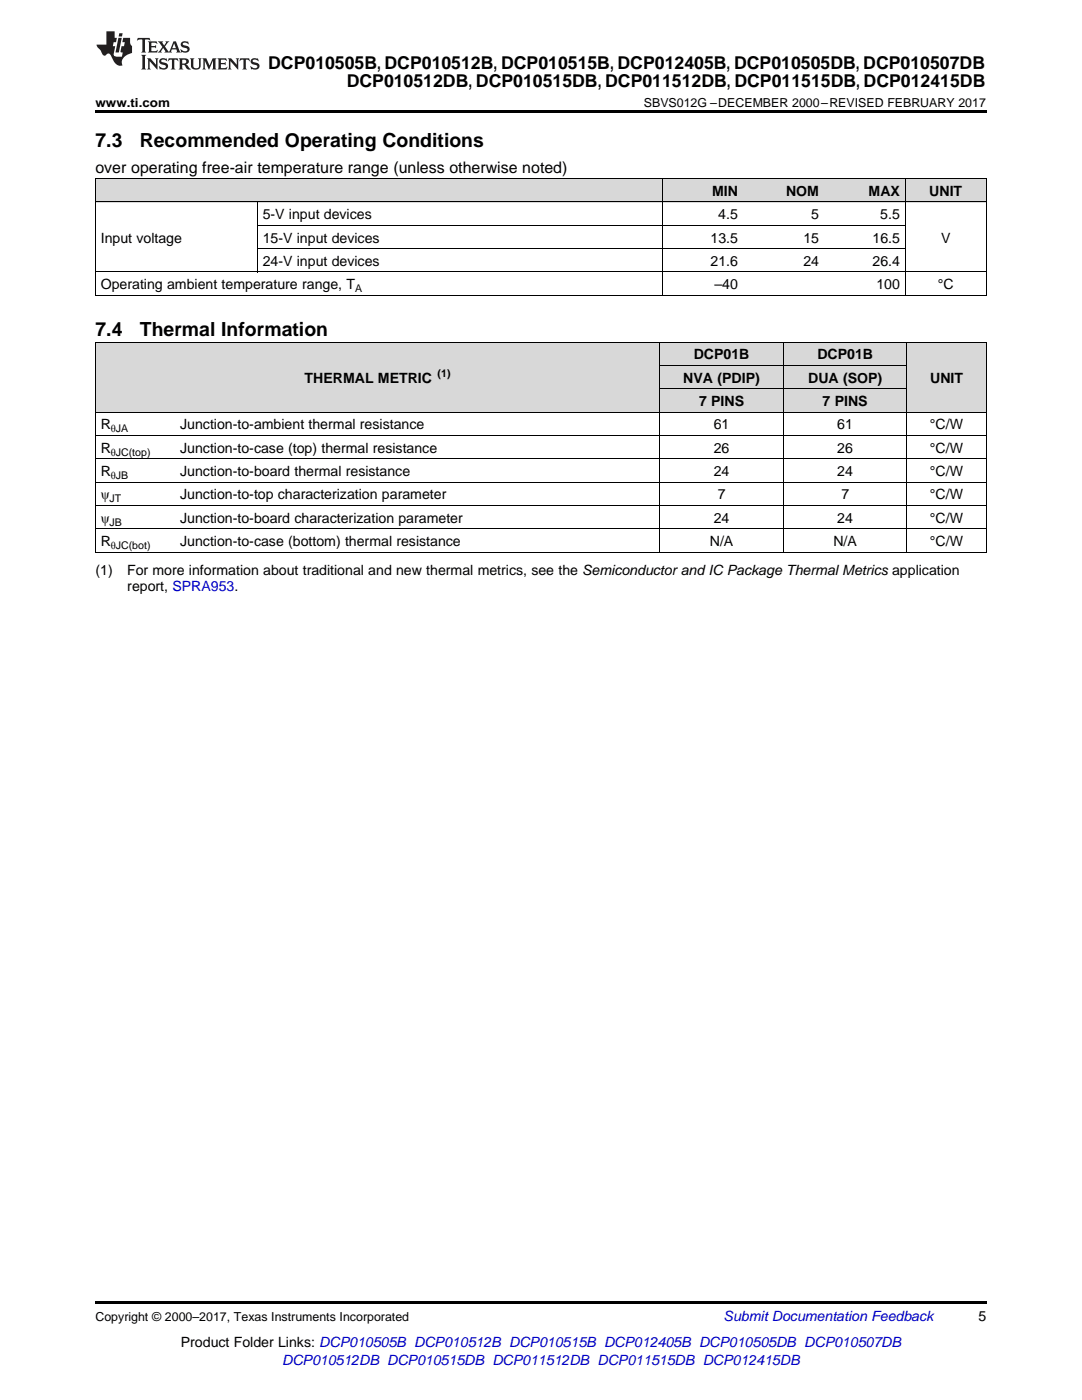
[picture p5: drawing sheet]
<svg xmlns="http://www.w3.org/2000/svg" width="216mm" height="279mm" viewBox="0 0 216 279" stroke-linecap="round" stroke-linejoin="round" font-family="sans-serif">
<defs><g id="words">
<g font-size="3.9">
<text x="19" y="29.3">7.3</text>
<text x="27.9" y="29.3">Recommended Operating Conditions</text>
<text x="19" y="67.1">7.4</text>
<text x="27.9" y="67.1">Thermal Information</text>
</g>
<g font-size="3.5">
<text x="53.5" y="13.8">DCP010505B, DCP010512B, DCP010515B, DCP012405B, DCP010505DB, DCP010507DB</text>
<text x="69.2" y="17.3">DCP010512DB, DCP010515DB, DCP011512DB, DCP011515DB, DCP012415DB</text>
</g>
<text font-size="3.2" x="19" y="34.4">over operating free-air temperature range (unless otherwise noted)</text>
<g font-size="2.8">
<text x="142.1" y="39.1">MIN</text>
<text x="156.8" y="39.1">NOM</text>
<text x="173.3" y="39.1">MAX</text>
<text x="185.4" y="39.1">UNIT</text>
<text x="52.4" y="43.7">5-V input devices</text>
<text x="143.3" y="43.7">4.5</text>
<text x="161.9" y="43.7">5</text>
<text x="175.6" y="43.7">5.5</text>
<text x="20.1" y="48.4">Input voltage</text>
<text x="52.4" y="48.4">15-V input devices</text>
<text x="52.4" y="53.1">24-V input devices</text>
<text x="141.8" y="48.4">13.5</text>
<text x="141.8" y="53.1">21.6</text>
<text x="160.3" y="48.4">15</text>
<text x="160.3" y="53.1">24</text>
<text x="174.1" y="48.4">16.5</text>
<text x="174.1" y="53.1">26.4</text>
<text x="187.8" y="48.4">V</text>
<text x="20.1" y="57.7">Operating ambient temperature range, T</text>
<text x="142.6" y="57.7">–40</text>
<text x="174.9" y="57.7">100</text>
<text x="187.1" y="57.7">°C</text>
<text x="138.4" y="71.7">DCP01B</text>
<text x="163.1" y="71.7">DCP01B</text>
<text x="60.8" y="76.4">THERMAL METRIC</text>
<text x="136.3" y="76.4">NVA (PDIP)</text>
<text x="161.3" y="76.4">DUA (SOP)</text>
<text x="185.6" y="76.4">UNIT</text>
<text x="139.5" y="81">7 PINS</text>
<text x="164.1" y="81">7 PINS</text>
<text x="20.1" y="85.7">R</text>
<text x="35.9" y="85.7">Junction-to-ambient thermal resistance</text>
<text x="142.4" y="85.7">61</text>
<text x="167.1" y="85.7">61</text>
<text x="185.6" y="85.7">°C/W</text>
<text x="20.1" y="90.3">R</text>
<text x="20.1" y="95">R</text>
<text x="35.9" y="90.3">Junction-to-case (top) thermal resistance</text>
<text x="35.9" y="95">Junction-to-board thermal resistance</text>
<text x="142.4" y="90.3">26</text>
<text x="142.4" y="95">24</text>
<text x="167.1" y="90.3">26</text>
<text x="167.1" y="95">24</text>
<text x="185.6" y="90.3">°C/W</text>
<text x="185.6" y="95">°C/W</text>
<text x="20.1" y="99.7">ψ</text>
<text x="35.9" y="99.7">Junction-to-top characterization parameter</text>
<text x="143.2" y="99.7">7</text>
<text x="167.9" y="99.7">7</text>
<text x="185.6" y="99.7">°C/W</text>
<text x="20.1" y="104.3">ψ</text>
<text x="35.9" y="104.3">Junction-to-board characterization parameter</text>
<text x="142.4" y="104.3">24</text>
<text x="167.1" y="104.3">24</text>
<text x="185.6" y="104.3">°C/W</text>
<text x="20.1" y="109">R</text>
<text x="35.9" y="109">Junction-to-case (bottom) thermal resistance</text>
<text x="141.6" y="109">N/A</text>
<text x="166.3" y="109">N/A</text>
<text x="185.6" y="109">°C/W</text>
<text x="19" y="114.8">(1)</text>
<text x="25.4" y="114.8">For more information about traditional and new thermal metrics, see the Semiconductor and IC Package Thermal Metrics application</text>
<text x="25.4" y="118">report, SPRA953.</text>
<text x="195.3" y="263.6">5</text>
<text x="36.1" y="268.9">Product Folder Links: DCP010505B DCP010512B DCP010515B DCP012405B DCP010505DB DCP010507DB</text>
</g>
<g font-size="2.8" fill="#0000c8">
<text x="144.4" y="263.6">Submit Documentation Feedback</text>
<text x="56.3" y="272.4">DCP010512DB DCP010515DB DCP011512DB DCP011515DB DCP012415DB</text>
</g>
<g font-size="2.5">
<text x="19" y="21.4">www.ti.com</text>
<text x="128.5" y="21.4">SBVS012G –DECEMBER 2000–REVISED FEBRUARY 2017</text>
<text x="19" y="263.6">Copyright © 2000–2017, Texas Instruments Incorporated</text>
</g>
<g font-size="2.1">
<text x="70.8" y="58.3">A</text>
<text x="87.3" y="75.2">(1)</text>
<text x="22.1" y="86.3">θJA</text>
<text x="22.1" y="90.9">θJC(top)</text>
<text x="22.1" y="95.6">θJB</text>
<text x="21.9" y="100.2">JT</text>
<text x="21.9" y="104.9">JB</text>
<text x="22.1" y="109.5">θJC(bot)</text>
</g>
</g></defs>
<g fill="#d8d8d8">
<path d="M19 68.3h15.9v14h-15.9z"/>
<path d="M34.9 68.3h96.8v14h-96.8z"/>
<path d="M181 68.3h15.8v14h-15.8z"/>
<path d="M131.7 77.6h24.7v4.7h-24.7z"/>
<path d="M156.4 77.6h24.6v4.7h-24.6z"/>
<path d="M131.7 73h24.7v4.6h-24.7z"/>
<path d="M156.4 73h24.6v4.6h-24.6z"/>
<path d="M131.7 68.3h24.7v4.7h-24.7z"/>
<path d="M156.4 68.3h24.6v4.7h-24.6z"/>
<path d="M19 35.7h32.4v4.7h-32.4z"/>
<path d="M51.4 35.7h80.8v4.7h-80.8z"/>
<path d="M132.2 35.7h16.1v4.7h-16.1z"/>
<path d="M148.3 35.7h16.2v4.7h-16.2z"/>
<path d="M164.5 35.7h16.2v4.7h-16.2z"/>
<path d="M180.7 35.7h16.1v4.7h-16.1z"/>
</g>
<path d="M19 22h177.8v.5h-177.8zM19 58.9l.2 .1zM132.1 58.9l.1 .1zM180.6 58.9l.1 .1zM196.7 58.9l.1 .1zM19 110.2h.2zM131.6 110.2h.1zM156.2 110.2h.2zM180.9 110.2h.1zM196.7 110.2h.1zM19 259.7h177.8v.5h-177.8z" fill="#000"/>
<g fill="none" stroke="#000" stroke-width=".2">
<path d="M19 35.6h177.8M19.1 35.7v23.3M132.1 35.7v23.3M180.6 35.7v23.3M196.8 35.7v23.3M19 58.9h177.8M19 54.3h177.8M19 40.3h177.8M51.3 40.3v14M51.4 49.6h129.3M51.4 45h129.3M19 68.3h177.8"/>
<path d="M19.1 68.3v41.9M131.6 68.3v41.9M131.7 77.6h49.3M131.7 72.9h49.3M156.3 68.3v41.9M180.9 68.3v41.9M196.8 68.3v41.9M19 96.2h177.8M19 91.6h177.8M19 86.9h177.8M19 82.3h177.8M19 110.2h177.8"/>
<path d="M19 105.5h177.8M19 100.9h177.8"/>
</g>
<g fill="#231f20">
<path d="M27.5 7.6l-.1 .5 .4-.2h.6v.1v2.1l-.2 .4h1l-.3-.4v-2.1l.1-.1h.5l.5 .2-.2-.5zM29.5 8.3l.2 .3v1.5l-.2 .4h1.8l.2-.6a1.04 1.04 0 0 1-1.3 .2v-.7h.6l.3 .2v-.6l-.3 .2h-.6v-.6l.8-.1 .4 .3-.2-.5zM31.5 8.3l.9 1.1-.9 1.1h.8l-.2-.2 .5-.7 .4 .7-.2 .2h1.5l-.1-.2 .1-.4h.9l.1 .4-.2 .2h1l-.3-.3-.7-1.9h-.5l-.9 2-.8-1 .9-1h-.8l.1 .3-.3 .5-.4-.6 .2-.2zM34.7 8.6l.4 1h-.7zM36.3 8.4a.63 .63 0 0 0-.2 .7 .63 .63 0 0 0 .6 .4l.6 .2 .1 .2a.75 .75 0 0 1-.7 .4 .75 .75 0 0 1-.6-.5l.1 .7 .1-.1a1.11 1.11 0 0 0 1.5-.6 1.13 1.13 0 0 0-1.2-.8l-.1-.4a1.04 1.04 0 0 1 1.2 .2l-.2-.5-.1 .1-.5-.2zM28.2 10.9l.2 .4v2.2l-.2 .4h1l-.3-.4v-2.2l.3-.4zM29.3 11.6l.3 .4v1.5l-.3 .4h.8l-.2-.4v-1.3l1.5 1.7v-1.9l.2-.4h-.7l.2 .4v.9l-1.1-1.3zM32 11.8a.62 .62 0 0 0-.2 .7 .62 .62 0 0 0 .6 .4l.6 .1 .1 .3a.76 .76 0 0 1-.7 .3 .76 .76 0 0 1-.6-.4l.1 .7 .1-.1a1.11 1.11 0 0 0 1.5-.6 1.13 1.13 0 0 0-1.2-.8l-.1-.4a1.04 1.04 0 0 1 1.2 .2l-.2-.6-.1 .1-.5-.1zM33.7 11.6l-.2 .6a.61 .61 0 0 1 .8-.3v1.6l-.2 .4h.9l-.2-.4v-1.6a.63 .63 0 0 1 .8 .3l-.2-.6zM35.6 11.6l.3 .4v1.5l-.3 .4h1l-.2-.2v-.8l.5 .2a.76 .76 0 0 0 1.2 .7l-1-1a.58 .58 0 0 0 .6-.5 .58 .58 0 0 0-.5-.6zM36.4 11.9h.1a.45 .45 0 0 1 .5 .1 .45 .45 0 0 1 .1 .5l-.7 .2zM37.9 11.6l.2 .2a2.17 2.17 0 0 0 .3 1.9 .99 .99 0 0 0 1.6-.6v-1.1l.2-.4h-.7l.2 .2a1.92 1.92 0 0 1-.2 1.8 .6 .6 0 0 1-.9-.5v-1.1l.2-.4zM40.4 11.6l.2 .4v1.5l-.2 .4h.7l-.2-.4v-1.4l.8 1.8 .8-1.8v1.4l-.2 .4h.9l-.2-.4v-1.5l.2-.4h-.8l-.6 1.5-.6-1.5zM43.4 11.6l.2 .4v1.5l-.2 .4h1.8l.2-.6a1.04 1.04 0 0 1-1.3 .1v-.6h.5l.4 .2v-.6l-.4 .2h-.5v-.7h.8l.3 .3-.1-.6zM45.5 11.6l.2 .4v1.5l-.2 .4h.7l-.2-.4v-1.3l1.5 1.7v-1.9l.2-.4h-.7l.2 .4v.9l-1.1-1.3zM47.9 11.6l-.1 .6a.61 .61 0 0 1 .8-.3v1.6l-.3 .4h1l-.3-.4 .1-1.6a.63 .63 0 0 1 .7 .3l-.1-.6zM50.2 11.8a.62 .62 0 0 0-.2 .7 .62 .62 0 0 0 .6 .4l.6 .1 .2 .3a.76 .76 0 0 1-.8 .3 .76 .76 0 0 1-.6-.4l.1 .7 .2-.1a1.11 1.11 0 0 0 1.5-.6 1.13 1.13 0 0 0-1.3-.8l-.1-.4a1.04 1.04 0 0 1 1.2 .2l-.1-.6-.2 .1-.5-.1z"/>
<path d="M21.2 6.3v2.6h-1.9l.1 .4 .7 .9a.91 .91 0 0 0 1 .8 .56 .56 0 0 1 .5-.3 .56 .56 0 0 1 .5 .3l.4 .8a1.53 1.53 0 0 0 1.9 1.2 1.54 1.54 0 0 1 1-2.1l.9-.3v-1.4a1.52 1.52 0 0 1-.3-1.6h-1.4l-.2 .8h.5l-.2 .8h-.4l-.2 1v.2l.4 .1-.2 .8a1.93 1.93 0 0 1-1.6-.3l.3-1.8h-.5l.2-.8h.4l.2-.8h-.4v-1.3zM23.6 7.6l-.6 2.9h.7l.6-2.9zM23.8 6.6l-.1 .7h.6l.2-.7z"/>
</g>
<use href="#words"/>
</svg>
